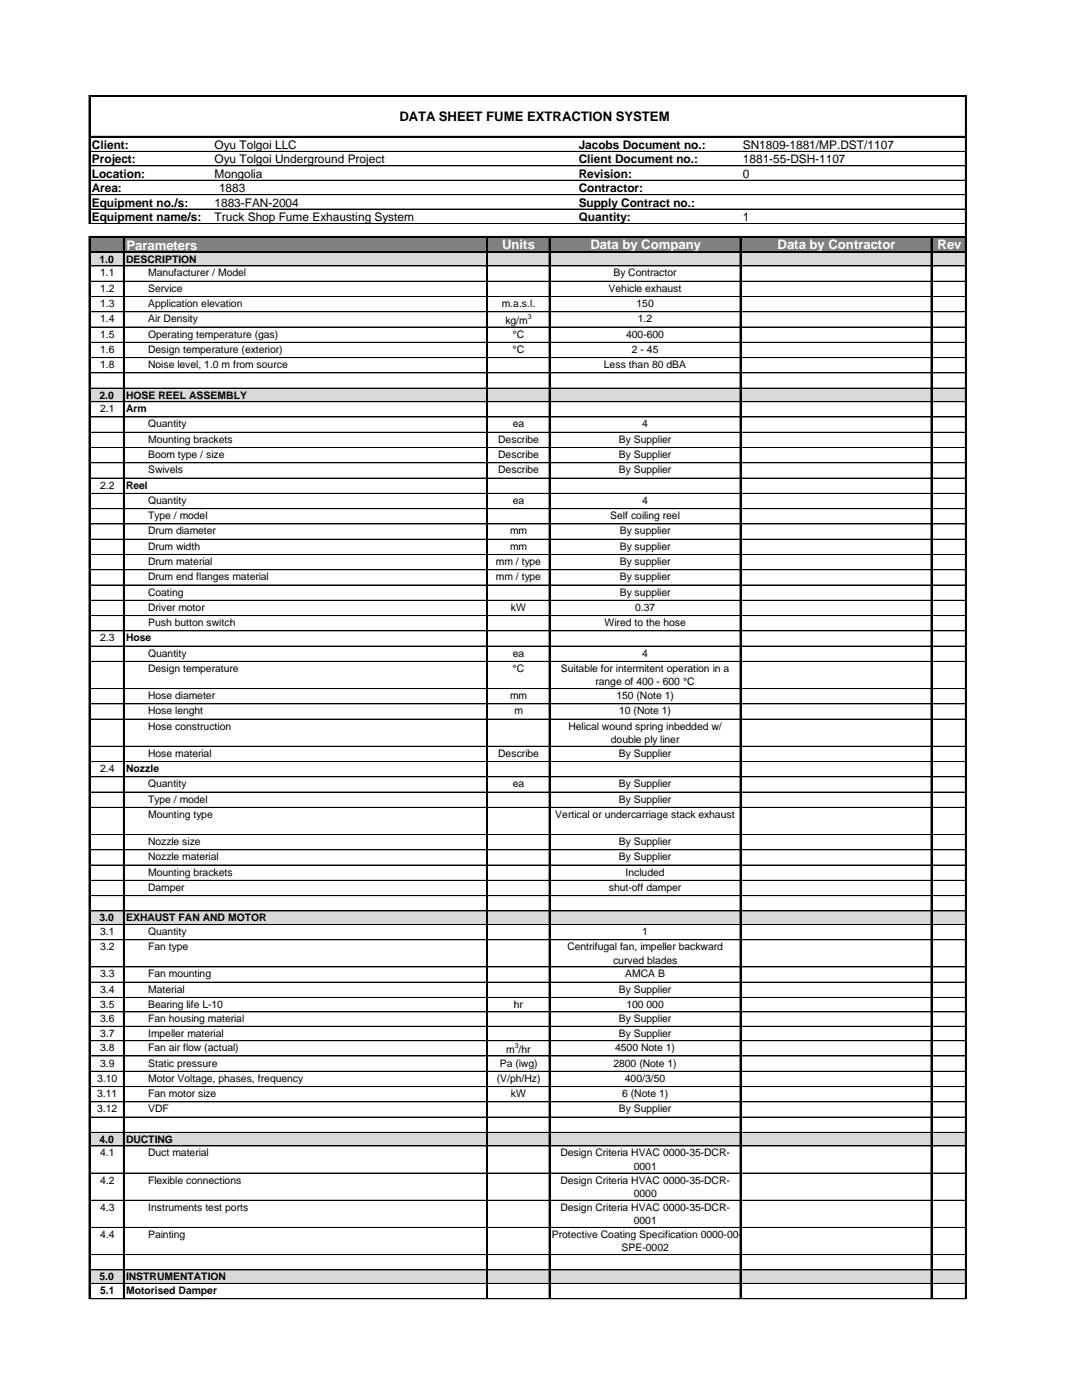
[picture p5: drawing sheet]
<svg xmlns="http://www.w3.org/2000/svg" width="292mm" height="378mm" viewBox="0 0 292 378" stroke-linecap="round" stroke-linejoin="round" font-family="sans-serif">
<defs><g id="words">
<text font-size="3.5" x="107.7" y="32.5">DATA SHEET FUME EXTRACTION SYSTEM</text>
<g font-size="3.5" fill="#fff">
<text x="34.1" y="67.5">Parameters</text>
<text x="135.4" y="67.2">Units</text>
<text x="159.2" y="67.2">Data by Company</text>
<text x="209.6" y="67.2">Data by Contractor</text>
<text x="252.8" y="67.2">Rev</text>
</g>
<g font-size="3.2">
<text x="24.8" y="40.2">Client:</text>
<text x="57.9" y="40.2">Oyu Tolgoi LLC</text>
<text x="156" y="40.2">Jacobs Document no.:</text>
<text x="200.3" y="40.2">SN1809-1881/MP.DST/1107</text>
<text x="24.8" y="44.1">Project:</text>
<text x="24.8" y="47.9">Location:</text>
<text x="57.9" y="44.1">Oyu Tolgoi Underground Project</text>
<text x="57.9" y="47.9">Mongolia</text>
<text x="156" y="44.1">Client Document no.:</text>
<text x="156" y="47.9">Revision:</text>
<text x="200.3" y="44.1">1881-55-DSH-1107</text>
<text x="200.3" y="47.9">0</text>
<text x="24.8" y="51.8">Area:</text>
<text x="59.1" y="51.8">1883</text>
<text x="156" y="51.8">Contractor:</text>
<text x="24.8" y="59.6">Equipment name/s:</text>
<text x="24.8" y="55.7">Equipment no./s:</text>
<text x="57.9" y="55.7">1883-FAN-2004</text>
<text x="57.9" y="59.6">Truck Shop Fume Exhausting System</text>
<text x="156" y="55.7">Supply Contract no.:</text>
<text x="156" y="59.6">Quantity:</text>
<text x="200.3" y="59.6">1</text>
</g>
<g font-size="2.8">
<text x="26.8" y="70.9">1.0</text>
<text x="34" y="70.9">DESCRIPTION</text>
<text x="27" y="74.5">1.1</text>
<text x="39.9" y="74.5">Manufacturer / Model</text>
<text x="165.4" y="74.5">By Contractor</text>
<text x="27" y="78.7">1.2</text>
<text x="27" y="82.8">1.3</text>
<text x="39.9" y="78.7">Service</text>
<text x="39.9" y="82.8">Application elevation</text>
<text x="135.3" y="82.8">m.a.s.l.</text>
<text x="164.1" y="78.7">Vehicle exhaust</text>
<text x="171.7" y="82.8">150</text>
<text x="27" y="86.9">1.4</text>
<text x="39.9" y="86.9">Air Density</text>
<text x="136.3" y="87.5">kg/m</text>
<text x="172" y="86.9">1.2</text>
<text x="27" y="91">1.5</text>
<text x="27" y="95.2">1.6</text>
<text x="39.9" y="91">Operating temperature (gas)</text>
<text x="39.9" y="95.2">Design temperature (exterior)</text>
<text x="138.2" y="91">°C</text>
<text x="138.2" y="95.2">°C</text>
<text x="168.9" y="91">400-600</text>
<text x="170.4" y="95.2">2 - 45</text>
<text x="27" y="99.3">1.8</text>
<text x="39.9" y="99.3">Noise level, 1.0 m from source</text>
<text x="162.8" y="99.3">Less than 80 dBA</text>
<text x="26.8" y="107.5">2.0</text>
<text x="34" y="107.5">HOSE REEL ASSEMBLY</text>
<text x="27" y="111.2">2.1</text>
<text x="34" y="111.2">Arm</text>
<text x="39.9" y="115.3">Quantity</text>
<text x="39.9" y="119.4">Mounting brackets</text>
<text x="134.3" y="119.4">Describe</text>
<text x="138.3" y="115.3">ea</text>
<text x="166.9" y="119.4">By Supplier</text>
<text x="173.2" y="115.3">4</text>
<text x="39.9" y="123.5">Boom type / size</text>
<text x="134.3" y="123.5">Describe</text>
<text x="166.9" y="123.5">By Supplier</text>
<text x="27" y="131.8">2.2</text>
<text x="34" y="131.8">Reel</text>
<text x="39.9" y="127.6">Swivels</text>
<text x="134.3" y="127.6">Describe</text>
<text x="166.9" y="127.6">By Supplier</text>
<text x="39.9" y="135.9">Quantity</text>
<text x="138.3" y="135.9">ea</text>
<text x="173.2" y="135.9">4</text>
<text x="39.9" y="140">Type / model</text>
<text x="164.6" y="140">Self coiling reel</text>
<text x="39.9" y="144.1">Drum diameter</text>
<text x="39.9" y="148.2">Drum width</text>
<text x="137.6" y="144.1">mm</text>
<text x="137.6" y="148.2">mm</text>
<text x="167.1" y="144.1">By supplier</text>
<text x="167.1" y="148.2">By supplier</text>
<text x="39.9" y="152.4">Drum material</text>
<text x="133.7" y="152.4">mm / type</text>
<text x="167.1" y="152.4">By supplier</text>
<text x="39.9" y="156.5">Drum end flanges material</text>
<text x="39.9" y="160.6">Coating</text>
<text x="133.7" y="156.5">mm / type</text>
<text x="167.1" y="156.5">By supplier</text>
<text x="167.1" y="160.6">By supplier</text>
<text x="39.9" y="164.7">Driver motor</text>
<text x="137.8" y="164.7">kW</text>
<text x="171.3" y="164.7">0.37</text>
<text x="27" y="173">2.3</text>
<text x="34" y="173">Hose</text>
<text x="39.9" y="168.8">Push button switch</text>
<text x="163" y="168.8">Wired to the hose</text>
<text x="39.9" y="177.1">Quantity</text>
<text x="138.3" y="177.1">ea</text>
<text x="173.2" y="177.1">4</text>
<text x="39.9" y="181.2">Design temperature</text>
<text x="138.2" y="181.2">°C</text>
<text x="151.2" y="181.2">Suitable for intermitent operation in a</text>
<text x="160.6" y="184.9">range of 400 - 600 °C</text>
<text x="39.9" y="188.5">Hose diameter</text>
<text x="137.6" y="188.5">mm</text>
<text x="166.2" y="188.5">150 (Note 1)</text>
<text x="39.9" y="192.6">Hose lenght</text>
<text x="39.9" y="196.8">Hose construction</text>
<text x="138.7" y="192.6">m</text>
<text x="153.3" y="196.8">Helical wound spring inbedded w/</text>
<text x="167" y="192.6">10 (Note 1)</text>
<text x="164.7" y="200.4">double ply liner</text>
<text x="27" y="208.2">2.4</text>
<text x="34" y="208.2">Nozzle</text>
<text x="39.9" y="204.1">Hose material</text>
<text x="134.3" y="204.1">Describe</text>
<text x="166.9" y="204.1">By Supplier</text>
<text x="39.9" y="212.3">Quantity</text>
<text x="138.3" y="212.3">ea</text>
<text x="166.9" y="212.3">By Supplier</text>
<text x="39.9" y="216.4">Type / model</text>
<text x="39.9" y="220.6">Mounting type</text>
<text x="149.7" y="220.6">Vertical or undercarriage stack exhaust</text>
<text x="166.9" y="216.4">By Supplier</text>
<text x="39.9" y="227.9">Nozzle size</text>
<text x="166.9" y="227.9">By Supplier</text>
<text x="39.9" y="232">Nozzle material</text>
<text x="166.9" y="232">By Supplier</text>
<text x="39.9" y="236.1">Mounting brackets</text>
<text x="168.7" y="236.1">Included</text>
<text x="39.9" y="240.3">Damper</text>
<text x="164.2" y="240.3">shut-off damper</text>
<text x="26.8" y="248.5">3.0</text>
<text x="34" y="248.5">EXHAUST FAN AND MOTOR</text>
<text x="27" y="252.2">3.1</text>
<text x="27" y="256.3">3.2</text>
<text x="39.9" y="252.2">Quantity</text>
<text x="39.9" y="256.3">Fan type</text>
<text x="153" y="256.3">Centrifugal fan, impeller backward</text>
<text x="173.2" y="252.2">1</text>
<text x="27" y="263.6">3.3</text>
<text x="39.9" y="263.6">Fan mounting</text>
<text x="165.3" y="259.9">curved blades</text>
<text x="168.6" y="263.6">AMCA B</text>
<text x="27" y="267.7">3.4</text>
<text x="39.9" y="267.7">Material</text>
<text x="166.9" y="267.7">By Supplier</text>
<text x="27" y="271.8">3.5</text>
<text x="27" y="275.7">3.6</text>
<text x="39.9" y="271.8">Bearing life L-10</text>
<text x="39.9" y="275.7">Fan housing material</text>
<text x="138.6" y="271.8">hr</text>
<text x="166.9" y="275.7">By Supplier</text>
<text x="168.9" y="271.8">100 000</text>
<text x="27" y="279.6">3.7</text>
<text x="39.9" y="279.6">Impeller material</text>
<text x="166.9" y="279.6">By Supplier</text>
<text x="27" y="283.5">3.8</text>
<text x="27" y="287.6">3.9</text>
<text x="39.9" y="283.5">Fan air flow (actual)</text>
<text x="39.9" y="287.6">Static pressure</text>
<text x="134.7" y="287.6">Pa (iwg)</text>
<text x="136.5" y="284.1">m /hr</text>
<text x="165.4" y="287.6">2800 (Note 1)</text>
<text x="165.9" y="283.5">4500 Note 1)</text>
<text x="26.2" y="291.7">3.10</text>
<text x="39.9" y="291.7">Motor Voltage, phases, frequency</text>
<text x="133.9" y="291.7">(V/ph/Hz)</text>
<text x="168.5" y="291.7">400/3/50</text>
<text x="26.2" y="295.9">3.11</text>
<text x="26.2" y="300">3.12</text>
<text x="39.9" y="295.9">Fan motor size</text>
<text x="39.9" y="300">VDF</text>
<text x="137.8" y="295.9">kW</text>
<text x="166.9" y="300">By Supplier</text>
<text x="167.8" y="295.9">6 (Note 1)</text>
<text x="26.8" y="308.2">4.0</text>
<text x="27" y="311.9">4.1</text>
<text x="34" y="308.2">DUCTING</text>
<text x="39.9" y="311.9">Duct material</text>
<text x="151.1" y="311.9">Design Criteria HVAC 0000-35-DCR-</text>
<text x="170.9" y="315.5">0001</text>
<text x="27" y="319.2">4.2</text>
<text x="39.9" y="319.2">Flexible connections</text>
<text x="151.1" y="319.2">Design Criteria HVAC 0000-35-DCR-</text>
<text x="170.9" y="322.9">0000</text>
<text x="27" y="326.5">4.3</text>
<text x="39.9" y="326.5">Instruments test ports</text>
<text x="151.1" y="326.5">Design Criteria HVAC 0000-35-DCR-</text>
<text x="27" y="333.9">4.4</text>
<text x="39.9" y="333.9">Painting</text>
<text x="148.8" y="333.9">Protective Coating Specification 0000-00-</text>
<text x="170.9" y="330.2">0001</text>
<text x="167.6" y="337.5">SPE-0002</text>
<text x="26.8" y="345.3">5.0</text>
<text x="34" y="345.3">INSTRUMENTATION</text>
<text x="27" y="349">5.1</text>
<text x="34" y="349">Motorised Damper</text>
</g>
<g font-size="1.9">
<text x="142.3" y="86.1">3</text>
<text x="138.8" y="282.7">3</text>
</g>
</g></defs>
<path d="M24.3 63.9h236.2v4.2h-236.2z" fill-rule="evenodd" fill="#808080"/>
<path d="M24.3 68h236.2v3.7h-236.2z" fill-rule="evenodd" fill="#d9d9d9"/>
<g fill="#fff">
<path d="M33.4 71.7h98.1v4.2h-98.1z" fill-rule="evenodd"/>
<path d="M33.4 75.8h98.1v4.2h-98.1z" fill-rule="evenodd"/>
<path d="M33.4 79.9h98.1v4.2h-98.1z" fill-rule="evenodd"/>
<path d="M33.4 84.1h98.1v4.1h-98.1z" fill-rule="evenodd"/>
<path d="M33.4 88.2h98.1v4.2h-98.1z" fill-rule="evenodd"/>
<path d="M33.4 92.3h98.1v4.2h-98.1z" fill-rule="evenodd"/>
<path d="M33.4 96.4h98.1v4.2h-98.1z" fill-rule="evenodd"/>
<path d="M33.4 100.5h98.1v4.2h-98.1z" fill-rule="evenodd"/>
</g>
<path d="M24.3 104.6h236.2v3.8h-236.2z" fill-rule="evenodd" fill="#d9d9d9"/>
<g fill="#fff">
<path d="M33.4 108.3h98.1v4.2h-98.1z" fill-rule="evenodd"/>
<path d="M33.4 112.4h98.1v4.2h-98.1z" fill-rule="evenodd"/>
<path d="M33.4 116.5h98.1v4.2h-98.1z" fill-rule="evenodd"/>
<path d="M33.4 120.7h98.1v4.1h-98.1z" fill-rule="evenodd"/>
<path d="M33.4 124.8h98.1v4.2h-98.1z" fill-rule="evenodd"/>
<path d="M33.4 128.9h6v4.2h-6z" fill-rule="evenodd"/>
<path d="M45.3 128.9h86.2v4.2h-86.2z" fill-rule="evenodd"/>
<path d="M33.4 133h98.1v4.2h-98.1z" fill-rule="evenodd"/>
<path d="M33.4 137.2h98.1v4.1h-98.1z" fill-rule="evenodd"/>
<path d="M33.4 141.3h98.1v4.1h-98.1z" fill-rule="evenodd"/>
<path d="M33.4 145.4h98.1v4.2h-98.1z" fill-rule="evenodd"/>
<path d="M33.4 149.5h98.1v4.2h-98.1z" fill-rule="evenodd"/>
<path d="M33.4 153.6h98.1v4.2h-98.1z" fill-rule="evenodd"/>
<path d="M33.4 157.7h98.1v4.2h-98.1z" fill-rule="evenodd"/>
<path d="M33.4 161.9h98.1v4.1h-98.1z" fill-rule="evenodd"/>
<path d="M33.4 166h98.1v4.2h-98.1z" fill-rule="evenodd"/>
<path d="M33.4 170.1h6v4.2h-6z" fill-rule="evenodd"/>
<path d="M45.3 170.1h86.2v4.2h-86.2z" fill-rule="evenodd"/>
<path d="M33.4 174.2h98.1v4.2h-98.1z" fill-rule="evenodd"/>
<path d="M33.4 178.3h98.1v7.4h-98.1z" fill-rule="evenodd"/>
<path d="M33.4 185.7h98.1v4.1h-98.1z" fill-rule="evenodd"/>
<path d="M33.4 189.8h98.1v4.2h-98.1z" fill-rule="evenodd"/>
<path d="M33.4 193.9h98.1v7.4h-98.1z" fill-rule="evenodd"/>
<path d="M33.4 201.2h98.1v4.2h-98.1z" fill-rule="evenodd"/>
<path d="M33.4 205.3h6v4.2h-6z" fill-rule="evenodd"/>
<path d="M45.3 205.3h86.2v4.2h-86.2z" fill-rule="evenodd"/>
<path d="M33.4 209.5h98.1v4.1h-98.1z" fill-rule="evenodd"/>
<path d="M33.4 213.6h98.1v4.2h-98.1z" fill-rule="evenodd"/>
<path d="M33.4 217.7h98.1v7.4h-98.1z" fill-rule="evenodd"/>
<path d="M33.4 225h98.1v4.2h-98.1z" fill-rule="evenodd"/>
<path d="M33.4 229.1h98.1v4.2h-98.1z" fill-rule="evenodd"/>
<path d="M33.4 233.3h98.1v4.2h-98.1z" fill-rule="evenodd"/>
<path d="M33.4 237.4h98.1v4.2h-98.1z" fill-rule="evenodd"/>
<path d="M33.4 241.5h98.1v4.2h-98.1z" fill-rule="evenodd"/>
</g>
<path d="M24.3 245.6h236.2v3.8h-236.2z" fill-rule="evenodd" fill="#d9d9d9"/>
<g fill="#fff">
<path d="M33.4 249.3h98.1v4.2h-98.1z" fill-rule="evenodd"/>
<path d="M33.4 253.4h98.1v7.4h-98.1z" fill-rule="evenodd"/>
<path d="M33.4 260.7h98.1v4.2h-98.1z" fill-rule="evenodd"/>
<path d="M33.4 264.9h98.1v4.1h-98.1z" fill-rule="evenodd"/>
<path d="M33.4 269h98.1v3.9h-98.1z" fill-rule="evenodd"/>
<path d="M33.4 272.9h98.1v3.9h-98.1z" fill-rule="evenodd"/>
<path d="M33.4 276.8h98.1v3.9h-98.1z" fill-rule="evenodd"/>
<path d="M33.4 280.6h98.1v4.2h-98.1z" fill-rule="evenodd"/>
<path d="M33.4 284.8h98.1v4.1h-98.1z" fill-rule="evenodd"/>
<path d="M33.4 288.9h98.1v4.2h-98.1z" fill-rule="evenodd"/>
<path d="M33.4 293h98.1v4.2h-98.1z" fill-rule="evenodd"/>
<path d="M33.4 297.1h98.1v4.2h-98.1z" fill-rule="evenodd"/>
<path d="M33.4 301.2h98.1v4.2h-98.1z" fill-rule="evenodd"/>
</g>
<path d="M24.3 305.4h236.2v3.7h-236.2z" fill-rule="evenodd" fill="#d9d9d9"/>
<g fill="#fff">
<path d="M33.4 309h98.1v7.4h-98.1z" fill-rule="evenodd"/>
<path d="M33.4 316.3h98.1v7.4h-98.1z" fill-rule="evenodd"/>
<path d="M33.4 323.7h98.1v7.4h-98.1z" fill-rule="evenodd"/>
<path d="M33.4 331h98.1v7.4h-98.1z" fill-rule="evenodd"/>
<path d="M33.4 338.3h98.1v4.2h-98.1z" fill-rule="evenodd"/>
</g>
<path d="M24.3 342.4h236.2v3.8h-236.2z" fill-rule="evenodd" fill="#d9d9d9"/>
<path d="M33.4 346.1h98.1v4.2h-98.1z" fill-rule="evenodd" fill="#fff"/>
<g fill="none" stroke="#000" stroke-width=".27">
<path d="M24 25.8v34.5M24.3 25.8h236.3M24.3 36.8h236.3M260.3 26.1v324.2M24.3 40.8h236M24.3 44.7h236M24.3 48.6h236M24.3 52.5h236M24.3 56.4h236M24 63.8v286.5M24.3 71.7h8.9M24.3 75.8h8.9"/>
<path d="M24.3 80h8.9M24.3 60.3h236M24.3 63.8h236.3M24.3 67.9h236.3M33.3 64.1v286.2M33.6 71.7h97.7M33.6 75.8h97.7M33.6 80h97.7M131.3 64.1v286.2M131.6 71.7h16.4M131.6 75.8h16.4M131.6 80h16.4"/>
<path d="M148.1 64.1l-.1 286.2h-16.4M148.4 71.7h51.1M148.4 75.8h51.1M148.4 80h51.1M199.6 64.1l-.1 286.2h-51.1M199.9 71.7h51.1M199.9 75.8h51.1M199.9 80h51.1M251 64.1v286.2h-51.1M251.4 71.7h8.9M251.4 75.8h8.9M251.4 80h8.9"/>
<path d="M24.3 84.1h8.9M24.3 88.2h8.9M24.3 92.3h8.9M24.3 96.4h8.9M33.6 84.1h97.7M33.6 88.2h97.7M33.6 92.3h97.7M33.6 96.4h97.7M33.6 92.3h97.6M131.6 84.1h16.4M131.6 88.2h16.4M131.6 92.3h16.4"/>
<path d="M131.6 96.4h16.4M148.4 84.1h51.1M148.4 88.2h51.1M148.4 92.3h51.1M148.4 96.4h51.1M199.9 84.1h51.1M199.9 88.2h51.1M199.9 92.3h51.1M199.9 96.4h51.1M251.4 84.1h8.9M251.4 88.2h8.9M251.4 92.3h8.9"/>
<path d="M251.4 96.4h8.9M24.3 100.6h8.9M24.3 104.7h8.9M24.3 108.3h8.9M24.3 112.5h8.9M24.3 116.6h8.9M33.6 100.6h97.7M33.6 104.7h97.7M33.6 108.3h97.7M33.6 112.5h97.7M33.6 116.6h97.7M131.6 100.6h16.4"/>
<path d="M131.6 104.7h16.4M131.6 108.3h16.4M131.6 112.5h16.4M131.6 116.6h16.4M148.4 100.6h51.1M148.4 104.7h51.1M148.4 108.3h51.1M148.4 112.5h51.1M148.4 116.6h51.1M199.9 100.6h51.1M199.9 104.7h51.1M199.9 108.3h51.1"/>
<path d="M199.9 112.5h51.1M199.9 116.6h51.1M251.4 100.6h8.9M251.4 104.7h8.9M251.4 108.3h8.9M251.4 112.5h8.9M251.4 116.6h8.9M24.3 120.7h8.9M24.3 124.8h8.9M24.3 128.9h8.9M24.3 133.1h8.9M24.3 137.2h8.9"/>
<path d="M33.6 120.7h97.7M33.6 124.8h97.7M33.6 128.9h97.7M33.6 133.1h97.7M33.6 137.2h97.7M33.6 124.8h97.6M131.6 120.7h16.4M131.6 124.8h16.4M131.6 128.9h16.4M131.6 133.1h16.4M131.6 137.2h16.4M148.4 120.7h51.1"/>
<path d="M148.4 124.8h51.1M148.4 128.9h51.1M148.4 133.1h51.1M148.4 137.2h51.1M199.9 120.7h51.1M199.9 124.8h51.1M199.9 128.9h51.1M199.9 133.1h51.1M199.9 137.2h51.1M251.4 120.7h8.9M251.4 124.8h8.9M251.4 128.9h8.9"/>
<path d="M251.4 133.1h8.9M251.4 137.2h8.9M24.3 141.3h8.9M24.3 145.4h8.9M24.3 149.5h8.9M24.3 153.7h8.9M24.3 157.8h8.9M33.6 141.3h97.7M33.6 145.4h97.7M33.6 149.5h97.7M33.6 153.7h97.7M33.6 157.8h97.7"/>
<path d="M131.6 141.3h16.4M131.6 145.4h16.4M131.6 149.5h16.4M131.6 153.7h16.4M131.6 157.8h16.4M148.4 141.3h51.1M148.4 145.4h51.1M148.4 149.5h51.1M148.4 153.7h51.1M148.4 157.8h51.1M199.9 141.3h51.1M199.9 145.4h51.1"/>
<path d="M199.9 149.5h51.1M199.9 153.7h51.1M199.9 157.8h51.1M251.4 141.3h8.9M251.4 145.4h8.9M251.4 149.5h8.9M251.4 153.7h8.9M251.4 157.8h8.9M24.3 161.9h8.9M24.3 166h8.9M24.3 170.1h8.9M24.3 174.3h8.9"/>
<path d="M24.3 178.4h8.9M33.6 161.9h97.7M33.6 166h97.7M33.6 170.1h97.7M33.6 174.3h97.7M33.6 178.4h97.7M131.6 161.9h16.4M131.6 166h16.4M131.6 170.1h16.4M131.6 174.3h16.4M131.6 178.4h16.4M148.4 161.9h51.1"/>
<path d="M148.4 166h51.1M148.4 170.1h51.1M148.4 174.3h51.1M148.4 178.4h51.1M199.9 161.9h51.1M199.9 166h51.1M199.9 170.1h51.1M199.9 174.3h51.1M199.9 178.4h51.1M251.4 161.9h8.9M251.4 166h8.9M251.4 170.1h8.9"/>
<path d="M251.4 174.3h8.9M251.4 178.4h8.9M24.3 185.7h8.9M24.3 189.8h8.9M24.3 193.9h8.9M33.6 185.7h97.7M33.6 189.8h97.7M33.6 193.9h97.7M131.6 185.7h16.4M131.6 189.8h16.4M131.6 193.9h16.4M148.4 185.7h51.1"/>
<path d="M148.4 189.8h51.1M148.4 193.9h51.1M199.9 185.7h51.1M199.9 189.8h51.1M199.9 193.9h51.1M251.4 185.7h8.9M251.4 189.8h8.9M251.4 193.9h8.9M24.3 201.3h8.9M24.3 205.4h8.9M24.3 209.5h8.9M24.3 213.6h8.9"/>
<path d="M24.3 217.7h8.9M33.6 201.3h97.7M33.6 205.4h97.7M33.6 209.5h97.7M33.6 213.6h97.7M33.6 217.7h97.7M131.6 201.3h16.4M131.6 205.4h16.4M131.6 209.5h16.4M131.6 213.6h16.4M131.6 217.7h16.4M148.4 201.3h51.1"/>
<path d="M148.4 205.4h51.1M148.4 209.5h51.1M148.4 213.6h51.1M148.4 217.7h51.1M199.9 201.3h51.1M199.9 205.4h51.1M199.9 209.5h51.1M199.9 213.6h51.1M199.9 217.7h51.1M251.4 201.3h8.9M251.4 205.4h8.9M251.4 209.5h8.9"/>
<path d="M251.4 213.6h8.9M251.4 217.7h8.9M24.3 225.1h8.9M24.3 229.2h8.9M24.3 233.3h8.9M24.3 237.4h8.9M33.6 225.1h97.7M33.6 229.2h97.7M33.6 233.3h97.7M33.6 237.4h97.7M131.6 225.1h16.4M131.6 229.2h16.4"/>
<path d="M131.6 233.3h16.4M131.6 237.4h16.4M148.4 225.1h51.1M148.4 229.2h51.1M148.4 233.3h51.1M148.4 237.4h51.1M199.9 225.1h51.1M199.9 229.2h51.1M199.9 233.3h51.1M199.9 237.4h51.1M251.4 225.1h8.9M251.4 229.2h8.9"/>
<path d="M251.4 233.3h8.9M251.4 237.4h8.9M24.3 241.5h8.9M24.3 245.7h8.9M24.3 249.3h8.9M24.3 253.4h8.9M33.6 241.5h97.7M33.6 245.7h97.7M33.6 249.3h97.7M33.6 253.4h97.7M33.6 249.3h97.6M131.6 241.5h16.4"/>
<path d="M131.6 245.7h16.4M131.6 249.3h16.4M131.6 253.4h16.4M148.4 241.5h51.1M148.4 245.7h51.1M148.4 249.3h51.1M148.4 253.4h51.1M199.9 241.5h51.1M199.9 245.7h51.1M199.9 249.3h51.1M199.9 253.4h51.1M251.4 241.5h8.9"/>
<path d="M251.4 245.7h8.9M251.4 249.3h8.9M251.4 253.4h8.9M24.3 260.8h8.9M24.3 264.9h8.9M24.3 269h8.9M24.3 272.9h8.9M24.3 276.8h8.9M33.6 260.8h97.7M33.6 264.9h97.7M33.6 269h97.7M33.6 272.9h97.7"/>
<path d="M33.6 276.8h97.7M131.6 260.8h16.4M131.6 264.9h16.4M131.6 269h16.4M131.6 272.9h16.4M131.6 276.8h16.4M148.4 260.8h51.1M148.4 264.9h51.1M148.4 269h51.1M148.4 272.9h51.1M148.4 276.8h51.1M199.9 260.8h51.1"/>
<path d="M199.9 264.9h51.1M199.9 269h51.1M199.9 272.9h51.1M199.9 276.8h51.1M251.4 260.8h8.9M251.4 264.9h8.9M251.4 269h8.9M251.4 272.9h8.9M251.4 276.8h8.9M24.3 280.7h8.9M24.3 284.8h8.9M24.3 288.9h8.9"/>
<path d="M24.3 293h8.9M24.3 297.2h8.9M33.6 280.7h97.7M33.6 284.8h97.7M33.6 288.9h97.7M33.6 293h97.7M33.6 297.2h97.7M131.6 280.7h16.4M131.6 284.8h16.4M131.6 288.9h16.4M131.6 293h16.4M131.6 297.2h16.4"/>
<path d="M148.4 280.7h51.1M148.4 284.8h51.1M148.4 288.9h51.1M148.4 293h51.1M148.4 297.2h51.1M199.9 280.7h51.1M199.9 284.8h51.1M199.9 288.9h51.1M199.9 293h51.1M199.9 297.2h51.1M251.4 280.7h8.9M251.4 284.8h8.9"/>
<path d="M251.4 288.9h8.9M251.4 293h8.9M251.4 297.2h8.9M24.3 301.3h8.9M24.3 305.4h8.9M24.3 309.1h8.9M24.3 316.4h8.9M33.6 301.3h97.7M33.6 305.4h97.7M33.6 309.1h97.7M33.6 316.4h97.7M131.6 301.3h16.4"/>
<path d="M131.6 305.4h16.4M131.6 309.1h16.4M131.6 316.4h16.4M148.4 301.3h51.1M148.4 305.4h51.1M148.4 309.1h51.1M148.4 316.4h51.1M199.9 301.3h51.1M199.9 305.4h51.1M199.9 309.1h51.1M199.9 316.4h51.1M251.4 301.3h8.9"/>
<path d="M251.4 305.4h8.9M251.4 309.1h8.9M251.4 316.4h8.9M24.3 323.7h8.9M24.3 331h8.9M24.3 338.3h8.9M33.6 323.7h97.7M33.6 331h97.7M33.6 338.3h97.7M131.6 323.7h16.4M131.6 331h16.4M131.6 338.3h16.4"/>
<path d="M148.4 323.7h51.1M148.4 331h51.1M148.4 338.3h51.1M199.9 323.7h51.1M199.9 331h51.1M199.9 338.3h51.1M251.4 323.7h8.9M251.4 331h8.9M251.4 338.3h8.9M24.3 342.5h8.9M24.3 346.1h8.9M24.3 350.3h8.9"/>
<path d="M33.6 342.5h97.7M33.6 346.1h97.7M33.6 350.3h97.7M131.6 342.5h16.4M131.6 346.1h16.4M148.4 342.5h51.1M148.4 346.1h51.1M199.9 342.5h51.1M199.9 346.1h51.1M251.4 342.5h8.9M251.4 346.1h8.9M251.4 350.3h8.9"/>
</g>
<path d="M24.1 25.8v34.5M24.3 25.9h236.3M24.3 36.9h236.3M260.5 26.1v324.2M24.1 63.7v286.6M24.3 63.9h236.3M24.3 68h236.3M33.4 64.1v286.2M131.4 64.1v286.2M148.2 64.1v286.2M199.7 64.1v286.2M251.2 64.1v286.2" fill="none" stroke="#000" stroke-width=".34"/>
<use href="#words"/>
</svg>
